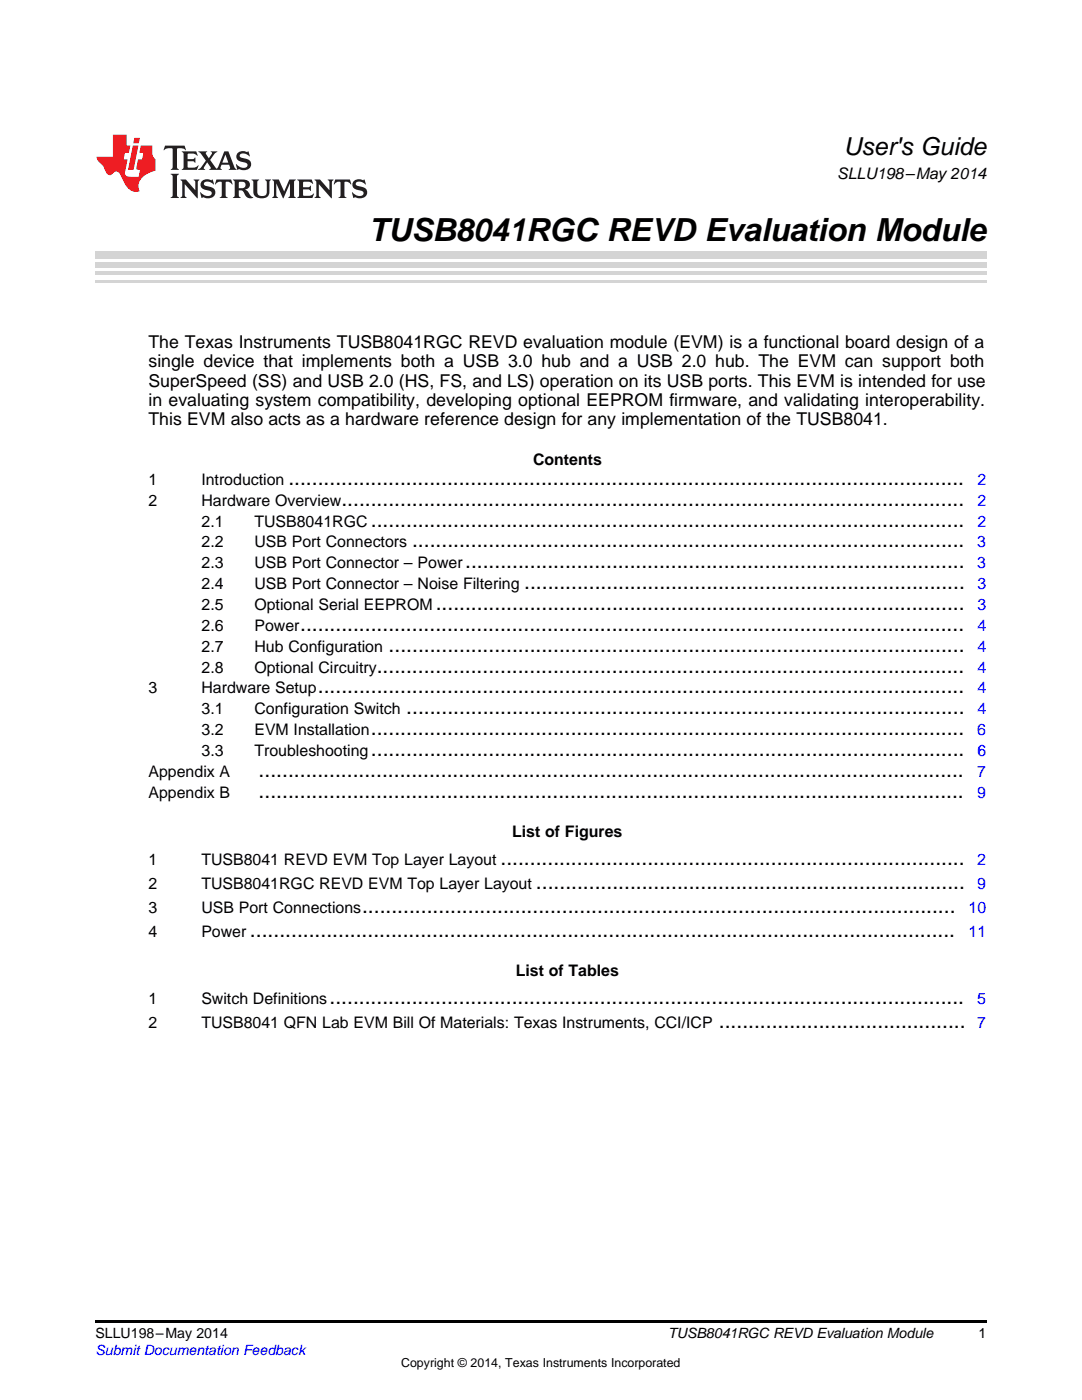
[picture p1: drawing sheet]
<svg xmlns="http://www.w3.org/2000/svg" width="216mm" height="279mm" viewBox="0 0 216 279" stroke-linecap="round" stroke-linejoin="round" font-family="sans-serif">
<defs><g id="words">
<text font-size="6.3" x="73.6" y="48">TUSB8041RGC REVD Evaluation Module</text>
<text font-size="4.9" x="168.3" y="30.9">User's Guide</text>
<g font-size="4.2">
<text x="57.5" y="96.8">...................................................................................................................</text>
<text x="68.1" y="100.9">..........................................................................................................</text>
<text x="74" y="105.1">.....................................................................................................</text>
<text x="82.2" y="109.3">..............................................................................................</text>
<text x="92.8" y="113.4">.....................................................................................</text>
<text x="104.6" y="117.6">...........................................................................</text>
<text x="59.9" y="125.9">.................................................................................................................</text>
<text x="86.9" y="121.7">..........................................................................................</text>
<text x="77.5" y="130.1">..................................................................................................</text>
<text x="75.2" y="134.2">....................................................................................................</text>
<text x="63.4" y="138.4">..............................................................................................................</text>
<text x="81.1" y="142.6">...............................................................................................</text>
<text x="74" y="146.7">.....................................................................................................</text>
<text x="51.6" y="155">........................................................................................................................</text>
<text x="74" y="150.9">.....................................................................................................</text>
<text x="51.6" y="159.2">........................................................................................................................</text>
<text x="99.9" y="172.6">...............................................................................</text>
<text x="106.9" y="177.4">.........................................................................</text>
<text x="72.2" y="182.2">.....................................................................................................</text>
<text x="49.9" y="187">........................................................................................................................</text>
<text x="65.8" y="200.4">............................................................................................................</text>
<text x="143.4" y="205.2">..........................................</text>
</g>
<g font-size="3.5">
<text x="29.6" y="69.4">The Texas Instruments TUSB8041RGC REVD evaluation module (EVM) is a functional board design of a</text>
<text x="29.6" y="73.3">single device that implements both a USB 3.0 hub and a USB 2.0 hub. The EVM can support both</text>
<text x="29.6" y="77.2">SuperSpeed (SS) and USB 2.0 (HS, FS, and LS) operation on its USB ports. This EVM is intended for use</text>
<text x="29.6" y="81">in evaluating system compatibility, developing optional EEPROM firmware, and validating interoperability.</text>
<text x="29.6" y="84.9">This EVM also acts as a hardware reference design for any implementation of the TUSB8041.</text>
</g>
<g font-size="3.2">
<text x="167" y="35.7">SLLU198–May 2014</text>
<text x="106.4" y="92.7">Contents</text>
<text x="29.6" y="96.8">1</text>
<text x="29.6" y="100.9">2</text>
<text x="40.2" y="96.8">Introduction</text>
<text x="40.2" y="100.9">Hardware Overview</text>
<text x="40.2" y="105.1">2.1</text>
<text x="50.8" y="105.1">TUSB8041RGC</text>
<text x="40.2" y="109.3">2.2</text>
<text x="40.2" y="113.4">2.3</text>
<text x="50.8" y="109.3">USB Port Connectors</text>
<text x="50.8" y="113.4">USB Port Connector – Power</text>
<text x="40.2" y="117.6">2.4</text>
<text x="50.8" y="117.6">USB Port Connector – Noise Filtering</text>
<text x="40.2" y="121.7">2.5</text>
<text x="40.2" y="125.9">2.6</text>
<text x="50.8" y="121.7">Optional Serial EEPROM</text>
<text x="50.8" y="125.9">Power</text>
<text x="40.2" y="130.1">2.7</text>
<text x="50.8" y="130.1">Hub Configuration</text>
<text x="40.2" y="134.2">2.8</text>
<text x="50.8" y="134.2">Optional Circuitry</text>
<text x="29.6" y="138.4">3</text>
<text x="40.2" y="138.4">Hardware Setup</text>
<text x="40.2" y="142.6">3.1</text>
<text x="50.8" y="142.6">Configuration Switch</text>
<text x="40.2" y="146.7">3.2</text>
<text x="50.8" y="146.7">EVM Installation</text>
<text x="29.6" y="155">Appendix A</text>
<text x="40.2" y="150.9">3.3</text>
<text x="50.8" y="150.9">Troubleshooting</text>
<text x="29.6" y="159.2">Appendix B</text>
<text x="102.2" y="167.1">List of Figures</text>
<text x="29.6" y="172.6">1</text>
<text x="40.2" y="172.6">TUSB8041 REVD EVM Top Layer Layout</text>
<text x="29.6" y="177.4">2</text>
<text x="40.2" y="177.4">TUSB8041RGC REVD EVM Top Layer Layout</text>
<text x="29.6" y="182.2">3</text>
<text x="40.2" y="182.2">USB Port Connections</text>
<text x="29.6" y="187">4</text>
<text x="40.2" y="187">Power</text>
<text x="102.9" y="194.9">List of Tables</text>
<text x="29.6" y="200.4">1</text>
<text x="40.2" y="200.4">Switch Definitions</text>
<text x="29.6" y="205.2">2</text>
<text x="40.2" y="205.2">TUSB8041 QFN Lab EVM Bill Of Materials: Texas Instruments, CCI/ICP</text>
</g>
<g font-size="3.2" fill="#00f">
<text x="195" y="96.8">2</text>
<text x="195" y="100.9">2</text>
<text x="195" y="105.1">2</text>
<text x="195" y="113.4">3</text>
<text x="195" y="109.3">3</text>
<text x="195" y="117.6">3</text>
<text x="195" y="121.7">3</text>
<text x="195" y="125.9">4</text>
<text x="195" y="130.1">4</text>
<text x="195" y="134.2">4</text>
<text x="195" y="138.4">4</text>
<text x="195" y="142.6">4</text>
<text x="195" y="146.7">6</text>
<text x="195" y="155">7</text>
<text x="195" y="150.9">6</text>
<text x="195" y="159.2">9</text>
<text x="195" y="172.6">2</text>
<text x="195" y="177.4">9</text>
<text x="193.3" y="182.2">10</text>
<text x="193.3" y="187">11</text>
<text x="195" y="200.4">5</text>
<text x="195" y="205.2">7</text>
</g>
<g font-size="2.8">
<text x="19" y="267.1">SLLU198–May 2014</text>
<text x="133.3" y="267.1">TUSB8041RGC REVD Evaluation Module</text>
<text x="195.3" y="267">1</text>
</g>
<text font-size="2.8" fill="#00f" x="19" y="270.4">Submit Documentation Feedback</text>
<text font-size="2.5" x="80" y="272.7">Copyright © 2014, Texas Instruments Incorporated</text>
</g></defs>
<path d="M19 263.5h177.8v.6h-177.8z" fill="#000"/>
<path d="M19 56.1h177.8" fill="none" stroke="#d4d4d4" stroke-width=".42"/>
<g fill="#d4d4d4">
<path d="M19 54.2h177.8v.7h-177.8z"/>
<path d="M19 52.4h177.8v1h-177.8z"/>
<path d="M19 50.3h177.8v1.4h-177.8z"/>
</g>
<path d="M32.9 29.1l-.3 .9h.1a1.64 1.64 0 0 1 1.7-.3l.1 3.6-.4 .6h1.6l-.4-.6v-3.5v-.1l.4-.1a1.36 1.36 0 0 1 1.3 .4h.1l-.3-.9zM36.3 30.2l.3 .3v.3v2.5v.3l-.3 .3h3l.3-.9h-.1a1.87 1.87 0 0 1-2 .4l-.1-1.2h1.2l.4 .3v-1.1l-.4 .3-1.2 .1 .1-1.1 .2-.1a1.66 1.66 0 0 1 1.7 .5l.1-.1-.3-.8zM39.6 30.2l1.5 1.9-.9 1.2-.7 .6h1.4l-.3-.3 .7-1.2 .8 1.2-.3 .3h2.5l-.3-.3 .2-.7h1.5l.2 .6-.3 .4h1.6l-.4-.5-1.2-3.2h-.8l-1.2 2.9-.4 .6-1.3-1.8 .9-1.1 .6-.6h-1.4l.3 .3-.6 1.1-.6-1 .2-.4zM45 30.8l.6 1.7h-1.2zM47.4 30.6a1.04 1.04 0 0 0-.2 1.1 1.04 1.04 0 0 0 1 .6l1 .2a.5 .5 0 0 1 .2 .6 .5 .5 0 0 1-.5 .4 1.76 1.76 0 0 1-1.7-.8l-.1 .1 .3 1.1 .2-.1a2.54 2.54 0 0 0 2.2-.3 1.12 1.12 0 0 0 .2-1.2 1.12 1.12 0 0 0-1-.6l-1-.3a.4 .4 0 0 1-.2-.4 .4 .4 0 0 1 .4-.3 1.6 1.6 0 0 1 1.6 .5h.1l-.3-1-.3 .2-.2-.1a1.62 1.62 0 0 0-1.7 .3zM34.1 34.7l.3 .3 .1 .3v3.6l-.1 .3-.3 .3h1.6l-.3-.3-.1-.3v-3.6l.1-.3 .3-.3zM36 35.8l.4 .6v2.5l-.1 .3-.3 .3h1.2l-.3-.6v-2.1l2.6 2.8v-3.2l.3-.6h-1.2l.3 .4 .1 1.7-1.9-2.1zM40.3 36.2a1.04 1.04 0 0 0-.2 1.1 1.04 1.04 0 0 0 .9 .6l1 .3a.5 .5 0 0 1 .2 .5 .5 .5 0 0 1-.4 .4 1.76 1.76 0 0 1-1.8-.7h-.1l.3 1.1 .2-.1a2.55 2.55 0 0 0 2.3-.3 1.12 1.12 0 0 0 .2-1.2 1.12 1.12 0 0 0-1-.6l-1-.3a.41 .41 0 0 1-.2-.4 .41 .41 0 0 1 .4-.3 1.6 1.6 0 0 1 1.5 .5h.1l-.3-1-.2 .2-.2-.1a1.64 1.64 0 0 0-1.7 .3zM43.2 35.8l-.3 1h.1a.95 .95 0 0 1 1.2-.5v2.6v.3l-.4 .3h1.6l-.3-.3-.1-.3v-2.4l.3-.2a1.02 1.02 0 0 1 1 .5h.1l-.3-1zM46.5 35.8l.3 .4v.2v2.5v.3l-.3 .3h1.5l-.3-.3-.1-1.2a.9 .9 0 0 1 1.2 .8 1.07 1.07 0 0 0 1.7 .6 1.97 1.97 0 0 1-1.1-1.3l-.5-.3a.98 .98 0 0 0 1-1 .98 .98 0 0 0-1-.9zM47.7 36.3h.2a.81 .81 0 0 1 1.1 .6 .64 .64 0 0 1-.7 .7h-.7zM50.2 35.8l.3 .4 .1 .2v1.9a1.59 1.59 0 0 0 2.1 1.2 1.15 1.15 0 0 0 1.1-1.2v-2.1l.3-.4h-1.2l.3 .6v1.9a.97 .97 0 0 1-.7 .9 .97 .97 0 0 1-1.1-.6l-.1-2.2 .1-.2 .3-.4zM54.3 35.8l.3 .4 .1 .2v2.5l-.4 .6h1.2l-.4-.6v-2.3l1.4 3 1.4-3v2.3l-.4 .6h1.5l-.3-.3v-.3v-2.5v-.2l.3-.4h-1.3l-1 2.4-1.1-2.4zM59.3 35.8l.3 .4 .1 .2v2.5l-.1 .3-.3 .3h3l.4-.8-.1-.1a1.88 1.88 0 0 1-2.1 .4v-1.2h1.2l.3 .3v-1l-.3 .2-1.2 .1v-1l.3-.1a1.66 1.66 0 0 1 1.6 .4h.1l-.3-.9zM62.8 35.8l.3 .6v2.5v.3l-.3 .3h1.2l-.4-.6v-2.1l2.6 2.8v-3.2l.3-.6h-1.1l.3 .4v1.7l-1.8-2.1zM66.9 35.8l-.3 1h.1a.95 .95 0 0 1 1.2-.5v2.6v.3l-.4 .3h1.6l-.3-.3-.1-.3v-2.4l.3-.2a1.02 1.02 0 0 1 1 .5h.1l-.3-1zM70.6 36.2a1.04 1.04 0 0 0-.2 1.1 1.04 1.04 0 0 0 .9 .6l1 .3a.5 .5 0 0 1 .2 .5 .5 .5 0 0 1-.4 .4 1.75 1.75 0 0 1-1.8-.7h-.1l.3 1.1 .2-.1a2.56 2.56 0 0 0 2.3-.3 1.12 1.12 0 0 0 .2-1.2 1.12 1.12 0 0 0-1-.6l-1-.3a.4 .4 0 0 1-.2-.4 .4 .4 0 0 1 .4-.3 1.6 1.6 0 0 1 1.5 .5h.1l-.3-1-.2 .2-.2-.1a1.64 1.64 0 0 0-1.7 .3z" fill="#231f20"/>
<path d="M22.5 26.9v4.4h-3.2a2.57 2.57 0 0 0 1.2 1.7l.4 .8a1.22 1.22 0 0 0 1.3 1.1l.2-.2a.9 .9 0 0 1 1-.5 .9 .9 0 0 1 .7 .9l.5 1.1a2.58 2.58 0 0 0 3.3 1.9 2.35 2.35 0 0 1 .9-3.1l1.1-.6 1.1-.3v-2.3a1.45 1.45 0 0 1-.6-1.3v-1.5h-2.3l-.3 1.5h.8l-.2 1.3h-.9l-.3 1.6 .1 .4 .7 .1-.3 1.4h-1.1a1.52 1.52 0 0 1-1.7-.6l.6-2.9h-.8l.2-1.3h.8l.3-1.5h-.7v-2.1zM26.5 29l-1 4.9h1.2l.9-4.9zM26.8 27.5l-.2 1.1h1.1l.2-1.1z" fill="#ee1d23"/>
<use href="#words"/>
</svg>
